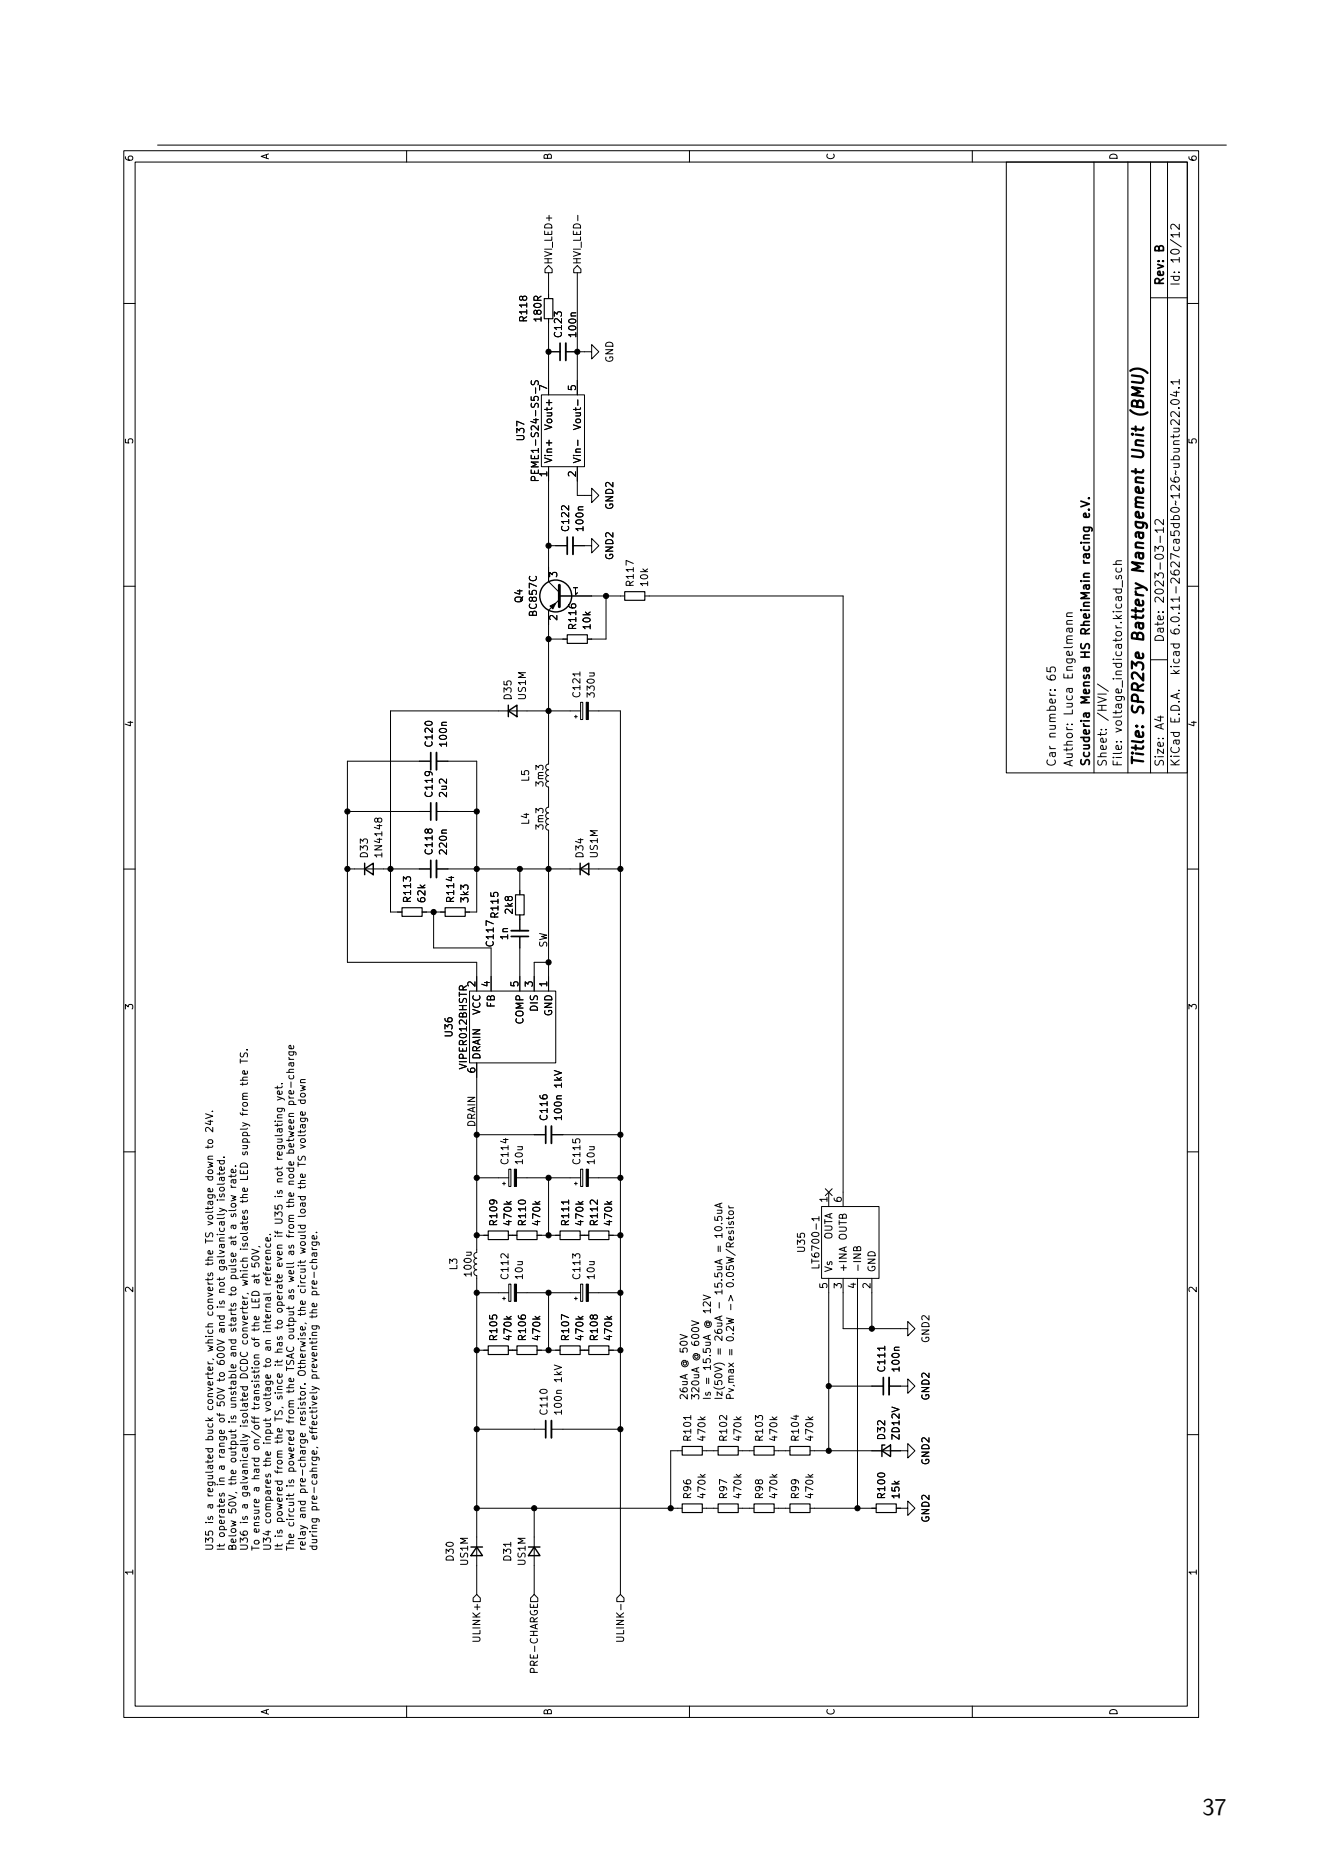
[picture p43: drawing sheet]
<svg xmlns="http://www.w3.org/2000/svg" width="210mm" height="297mm" viewBox="0 0 210 297" stroke-linecap="round" stroke-linejoin="round" font-family="sans-serif">
<defs><g id="words">
<text font-size="3.8" x="191.2" y="288.5">37</text>
<g font-size="2.5">
<text x="182.4" y="64.9" transform="rotate(-90 182.4 64.9)">(BMU)</text>
<text x="182.4" y="72" transform="rotate(-90 182.4 72)">Unit</text>
<text x="182.4" y="90.4" transform="rotate(-90 182.4 90.4)">Management</text>
<text x="182.4" y="101.7" transform="rotate(-90 182.4 101.7)">Battery</text>
<text x="182.4" y="113.7" transform="rotate(-90 182.4 113.7)">SPR23e</text>
<text x="182.4" y="122" transform="rotate(-90 182.4 122)">Title:</text>
</g>
<g font-size="1.9">
<text x="185.4" y="40.1" transform="rotate(-90 185.4 40.1)">B</text>
<text x="187.9" y="41.9" transform="rotate(-90 187.9 41.9)">10/12</text>
<text x="185.4" y="45.5" transform="rotate(-90 185.4 45.5)">Rev:</text>
<text x="187.9" y="45.5" transform="rotate(-90 187.9 45.5)">Id:</text>
<text x="173.6" y="81.3" transform="rotate(-90 173.6 81.3)">e.V.</text>
<text x="173.6" y="88.9" transform="rotate(-90 173.6 88.9)">racing</text>
<text x="185.4" y="95.9" transform="rotate(-90 185.4 95.9)">2023-03-12</text>
<text x="173.6" y="100.4" transform="rotate(-90 173.6 100.4)">RheinMain</text>
<text x="187.9" y="100.6" transform="rotate(-90 187.9 100.6)">6.0.11-2627ca5db0~126~ubuntu22.04.1</text>
<text x="170.9" y="107.9" transform="rotate(-90 170.9 107.9)">Engelmann</text>
<text x="173.6" y="104.4" transform="rotate(-90 173.6 104.4)">HS</text>
<text x="185.4" y="102.2" transform="rotate(-90 185.4 102.2)">Date:</text>
<text x="187.9" y="107.1" transform="rotate(-90 187.9 107.1)">kicad</text>
<text x="168.3" y="108.2" transform="rotate(-90 168.3 108.2)">65</text>
<text x="170.9" y="113.8" transform="rotate(-90 170.9 113.8)">Luca</text>
<text x="173.6" y="112" transform="rotate(-90 173.6 112)">Mensa</text>
<text x="168.3" y="117.4" transform="rotate(-90 168.3 117.4)">number:</text>
<text x="176.3" y="114.6" transform="rotate(-90 176.3 114.6)">/HVI/</text>
<text x="178.8" y="116.2" transform="rotate(-90 178.8 116.2)">voltage_indicator.kicad_sch</text>
<text x="185.4" y="116" transform="rotate(-90 185.4 116)">A4</text>
<text x="187.9" y="115" transform="rotate(-90 187.9 115)">E.D.A.</text>
<text x="168.3" y="122" transform="rotate(-90 168.3 122)">Car</text>
<text x="170.9" y="122" transform="rotate(-90 170.9 122)">Author:</text>
<text x="173.6" y="122" transform="rotate(-90 173.6 122)">Scuderia</text>
<text x="176.3" y="122" transform="rotate(-90 176.3 122)">Sheet:</text>
<text x="178.8" y="122" transform="rotate(-90 178.8 122)">File:</text>
<text x="185.4" y="122" transform="rotate(-90 185.4 122)">Size:</text>
<text x="187.9" y="122" transform="rotate(-90 187.9 122)">KiCad</text>
</g>
<g font-size="1.6">
<text x="21.5" y="25.8" transform="rotate(-90 21.5 25.8)">6</text>
<text x="43.1" y="25.4" transform="rotate(-90 43.1 25.4)">A</text>
<text x="88.1" y="25.5" transform="rotate(-90 88.1 25.5)">B</text>
<text x="133" y="25.5" transform="rotate(-90 133 25.5)">C</text>
<text x="178" y="25.5" transform="rotate(-90 178 25.5)">D</text>
<text x="190.6" y="25.8" transform="rotate(-90 190.6 25.8)">6</text>
<text x="88.1" y="42.1" transform="rotate(-90 88.1 42.1)">HVI_LED+</text>
<text x="92.7" y="42.1" transform="rotate(-90 92.7 42.1)">HVI_LED-</text>
<text x="84.1" y="51.3" transform="rotate(-90 84.1 51.3)">R118</text>
<text x="86.4" y="51.3" transform="rotate(-90 86.4 51.3)">180R</text>
<text x="89.7" y="53.8" transform="rotate(-90 89.7 53.8)">C123</text>
<text x="91.9" y="53.8" transform="rotate(-90 91.9 53.8)">100n</text>
<text x="97.8" y="57.7" transform="rotate(-90 97.8 57.7)">GND</text>
<text x="87" y="62.3" transform="rotate(-90 87 62.3)">7</text>
<text x="91.5" y="62.3" transform="rotate(-90 91.5 62.3)">5</text>
<text x="21.5" y="70.7" transform="rotate(-90 21.5 70.7)">5</text>
<text x="83.7" y="70.2" transform="rotate(-90 83.7 70.2)">U37</text>
<text x="88.1" y="68.5" transform="rotate(-90 88.1 68.5)">Vout+</text>
<text x="92.7" y="68.5" transform="rotate(-90 92.7 68.5)">Vout-</text>
<text x="190.6" y="70.7" transform="rotate(-90 190.6 70.7)">5</text>
<text x="86" y="76.7" transform="rotate(-90 86 76.7)">PEME1-S24-S5-S</text>
<text x="87" y="76" transform="rotate(-90 87 76)">1</text>
<text x="88.1" y="73.7" transform="rotate(-90 88.1 73.7)">Vin+</text>
<text x="91.5" y="76" transform="rotate(-90 91.5 76)">2</text>
<text x="92.7" y="73.7" transform="rotate(-90 92.7 73.7)">Vin-</text>
<text x="97.8" y="81.1" transform="rotate(-90 97.8 81.1)">GND2</text>
<text x="90.8" y="84.7" transform="rotate(-90 90.8 84.7)">C122</text>
<text x="93.1" y="84.7" transform="rotate(-90 93.1 84.7)">100n</text>
<text x="97.8" y="89.1" transform="rotate(-90 97.8 89.1)">GND2</text>
<text x="83.4" y="96" transform="rotate(-90 83.4 96)">Q4</text>
<text x="92.1" y="92.7" transform="rotate(-180 92.1 92.7)">1</text>
<text x="101.1" y="93.4" transform="rotate(-90 101.1 93.4)">R117</text>
<text x="103.4" y="93.4" transform="rotate(-90 103.4 93.4)">10k</text>
<text x="85.7" y="98.2" transform="rotate(-90 85.7 98.2)">BC857C</text>
<text x="91.9" y="100.3" transform="rotate(-90 91.9 100.3)">R116</text>
<text x="94.2" y="100.3" transform="rotate(-90 94.2 100.3)">10k</text>
<text x="81.7" y="111.4" transform="rotate(-90 81.7 111.4)">D35</text>
<text x="83.9" y="111.4" transform="rotate(-90 83.9 111.4)">US1M</text>
<text x="92.6" y="111.1" transform="rotate(-90 92.6 111.1)">C121</text>
<text x="94.9" y="111.1" transform="rotate(-90 94.9 111.1)">330u</text>
<text x="21.5" y="115.7" transform="rotate(-90 21.5 115.7)">4</text>
<text x="69.1" y="118.9" transform="rotate(-90 69.1 118.9)">C120</text>
<text x="71.4" y="118.9" transform="rotate(-90 71.4 118.9)">100n</text>
<text x="190.6" y="115.7" transform="rotate(-90 190.6 115.7)">4</text>
<text x="84.5" y="124.4" transform="rotate(-90 84.5 124.4)">L5</text>
<text x="86.7" y="125.2" transform="rotate(-90 86.7 125.2)">3m3</text>
<text x="69.1" y="126.9" transform="rotate(-90 69.1 126.9)">C119</text>
<text x="71.4" y="126.9" transform="rotate(-90 71.4 126.9)">2u2</text>
<text x="84.5" y="131.2" transform="rotate(-90 84.5 131.2)">L4</text>
<text x="58.8" y="136.6" transform="rotate(-90 58.8 136.6)">D33</text>
<text x="61.1" y="136.6" transform="rotate(-90 61.1 136.6)">1N4148</text>
<text x="69.1" y="136.1" transform="rotate(-90 69.1 136.1)">C118</text>
<text x="71.4" y="136.1" transform="rotate(-90 71.4 136.1)">220n</text>
<text x="86.7" y="132.1" transform="rotate(-90 86.7 132.1)">3m3</text>
<text x="93.1" y="136.6" transform="rotate(-90 93.1 136.6)">D34</text>
<text x="95.4" y="136.6" transform="rotate(-90 95.4 136.6)">US1M</text>
<text x="65.7" y="143.7" transform="rotate(-90 65.7 143.7)">R113</text>
<text x="68" y="143.7" transform="rotate(-90 68 143.7)">62k</text>
<text x="72.5" y="143.7" transform="rotate(-90 72.5 143.7)">R114</text>
<text x="74.8" y="143.7" transform="rotate(-90 74.8 143.7)">3k3</text>
<text x="79.6" y="146.1" transform="rotate(-90 79.6 146.1)">R115</text>
<text x="81.1" y="149.6" transform="rotate(-90 81.1 149.6)">1n</text>
<text x="81.8" y="145.5" transform="rotate(-90 81.8 145.5)">2k8</text>
<text x="78.8" y="150.7" transform="rotate(-90 78.8 150.7)">C117</text>
<text x="87" y="150.7" transform="rotate(-90 87 150.7)">SW</text>
<text x="21.5" y="160.7" transform="rotate(-90 21.5 160.7)">3</text>
<text x="75.6" y="157" transform="rotate(-90 75.6 157)">2</text>
<text x="76.7" y="161.4" transform="rotate(-90 76.7 161.4)">VCC</text>
<text x="77.8" y="157" transform="rotate(-90 77.8 157)">4</text>
<text x="79" y="160.3" transform="rotate(-90 79 160.3)">FB</text>
<text x="82.4" y="157" transform="rotate(-90 82.4 157)">5</text>
<text x="84.7" y="157" transform="rotate(-90 84.7 157)">3</text>
<text x="85.8" y="160.9" transform="rotate(-90 85.8 160.9)">DIS</text>
<text x="87" y="157" transform="rotate(-90 87 157)">1</text>
<text x="88.1" y="161.6" transform="rotate(-90 88.1 161.6)">GND</text>
<text x="190.6" y="160.7" transform="rotate(-90 190.6 160.7)">3</text>
<text x="72.3" y="165" transform="rotate(-90 72.3 165)">U36</text>
<text x="83.6" y="163" transform="rotate(-90 83.6 163)">COMP</text>
<text x="39.4" y="171" transform="rotate(-90 39.4 171)">the</text>
<text x="44.9" y="172.8" transform="rotate(-90 44.9 172.8)">yet.</text>
<text x="46.7" y="173.9" transform="rotate(-90 46.7 173.9)">pre-charge</text>
<text x="74.6" y="170.1" transform="rotate(-90 74.6 170.1)">VIPER012BHSTR</text>
<text x="75.6" y="170.7" transform="rotate(-90 75.6 170.7)">6</text>
<text x="76.7" y="168.5" transform="rotate(-90 76.7 168.5)">DRAIN</text>
<text x="89.7" y="173" transform="rotate(-90 89.7 173)">1kV</text>
<text x="33.9" y="178.4" transform="rotate(-90 33.9 178.4)">24V.</text>
<text x="39.4" y="175.9" transform="rotate(-90 39.4 175.9)">from</text>
<text x="48.6" y="174.1" transform="rotate(-90 48.6 174.1)">down</text>
<text x="75.6" y="179.3" transform="rotate(-90 75.6 179.3)">DRAIN</text>
<text x="87.4" y="178.3" transform="rotate(-90 87.4 178.3)">C116</text>
<text x="89.7" y="178.3" transform="rotate(-90 89.7 178.3)">100n</text>
<text x="44.9" y="182.5" transform="rotate(-90 44.9 182.5)">regulating</text>
<text x="46.7" y="181.8" transform="rotate(-90 46.7 181.8)">between</text>
<text x="48.6" y="184.3" transform="rotate(-90 48.6 184.3)">TS voltage</text>
<text x="81.2" y="185.3" transform="rotate(-90 81.2 185.3)">C114</text>
<text x="83.5" y="185.3" transform="rotate(-90 83.5 185.3)">10u</text>
<text x="92.6" y="185.3" transform="rotate(-90 92.6 185.3)">C115</text>
<text x="94.9" y="185.3" transform="rotate(-90 94.9 185.3)">10u</text>
<text x="33.9" y="186.4" transform="rotate(-90 33.9 186.4)">down</text>
<text x="35.7" y="189.3" transform="rotate(-90 35.7 189.3)">isolated.</text>
<text x="37.6" y="187.3" transform="rotate(-90 37.6 187.3)">rate.</text>
<text x="39.4" y="190.2" transform="rotate(-90 39.4 190.2)">the</text>
<text x="39.4" y="186.5" transform="rotate(-90 39.4 186.5)">LED supply</text>
<text x="44.9" y="188.7" transform="rotate(-90 44.9 188.7)">is</text>
<text x="44.9" y="186.2" transform="rotate(-90 44.9 186.2)">not</text>
<text x="46.7" y="190.5" transform="rotate(-90 46.7 190.5)">the</text>
<text x="46.7" y="186.8" transform="rotate(-90 46.7 186.8)">node</text>
<text x="48.6" y="187.9" transform="rotate(-90 48.6 187.9)">the</text>
<text x="131.5" y="191.3" transform="rotate(-90 131.5 191.3)">1</text>
<text x="133.8" y="191.3" transform="rotate(-90 133.8 191.3)">6</text>
<text x="33.9" y="196.6" transform="rotate(-90 33.9 196.6)">TS voltage</text>
<text x="37.6" y="196.8" transform="rotate(-90 37.6 196.8)">at</text>
<text x="37.6" y="194.1" transform="rotate(-90 37.6 194.1)">a</text>
<text x="37.6" y="192.1" transform="rotate(-90 37.6 192.1)">slow</text>
<text x="39.4" y="197.9" transform="rotate(-90 39.4 197.9)">isolates</text>
<text x="44.9" y="193" transform="rotate(-90 44.9 193)">U35</text>
<text x="46.7" y="195.4" transform="rotate(-90 46.7 195.4)">from</text>
<text x="48.6" y="192.6" transform="rotate(-90 48.6 192.6)">load</text>
<text x="79.4" y="195.1" transform="rotate(-90 79.4 195.1)">R109</text>
<text x="81.7" y="195.1" transform="rotate(-90 81.7 195.1)">470k</text>
<text x="83.9" y="195.1" transform="rotate(-90 83.9 195.1)">R110</text>
<text x="86.2" y="195.1" transform="rotate(-90 86.2 195.1)">470k</text>
<text x="90.8" y="195.1" transform="rotate(-90 90.8 195.1)">R111</text>
<text x="93.1" y="195.1" transform="rotate(-90 93.1 195.1)">470k</text>
<text x="95.4" y="195.1" transform="rotate(-90 95.4 195.1)">R112</text>
<text x="97.6" y="195.1" transform="rotate(-90 97.6 195.1)">470k</text>
<text x="114.8" y="196.2" transform="rotate(-90 114.8 196.2)">10.5uA</text>
<text x="132.7" y="197.1" transform="rotate(-90 132.7 197.1)">OUTA</text>
<text x="134.9" y="197.3" transform="rotate(-90 134.9 197.3)">OUTB</text>
<text x="33.9" y="200.3" transform="rotate(-90 33.9 200.3)">the</text>
<text x="35.7" y="200.6" transform="rotate(-90 35.7 200.6)">galvanically</text>
<text x="37.6" y="202.4" transform="rotate(-90 37.6 202.4)">pulse</text>
<text x="39.4" y="203.7" transform="rotate(-90 39.4 203.7)">which</text>
<text x="41.2" y="200.4" transform="rotate(-90 41.2 200.4)">50V,</text>
<text x="43.1" y="203.5" transform="rotate(-90 43.1 203.5)">reference.</text>
<text x="44.9" y="200.1" transform="rotate(-90 44.9 200.1)">even</text>
<text x="46.7" y="202.8" transform="rotate(-90 46.7 202.8)">well</text>
<text x="46.7" y="198.4" transform="rotate(-90 46.7 198.4)">as</text>
<text x="48.6" y="198.5" transform="rotate(-90 48.6 198.5)">would</text>
<text x="73" y="202" transform="rotate(-90 73 202)">L3</text>
<text x="75.3" y="203.2" transform="rotate(-90 75.3 203.2)">100u</text>
<text x="81.2" y="203.6" transform="rotate(-90 81.2 203.6)">C112</text>
<text x="83.5" y="203.6" transform="rotate(-90 83.5 203.6)">10u</text>
<text x="92.6" y="203.6" transform="rotate(-90 92.6 203.6)">C113</text>
<text x="94.9" y="203.6" transform="rotate(-90 94.9 203.6)">10u</text>
<text x="114.8" y="198.7" transform="rotate(-90 114.8 198.7)">=</text>
<text x="128.3" y="199.3" transform="rotate(-90 128.3 199.3)">U35</text>
<text x="130.6" y="201.9" transform="rotate(-90 130.6 201.9)">LT6700-1</text>
<text x="132.7" y="202.3" transform="rotate(-90 132.7 202.3)">Vs</text>
<text x="134.9" y="202.3" transform="rotate(-90 134.9 202.3)">+INA</text>
<text x="137.2" y="202.3" transform="rotate(-90 137.2 202.3)">-INB</text>
<text x="139.5" y="202.3" transform="rotate(-90 139.5 202.3)">GND</text>
<text x="21.5" y="205.6" transform="rotate(-90 21.5 205.6)">2</text>
<text x="33.9" y="208.4" transform="rotate(-90 33.9 208.4)">converts</text>
<text x="35.7" y="204.3" transform="rotate(-90 35.7 204.3)">not</text>
<text x="37.6" y="205.1" transform="rotate(-90 37.6 205.1)">to</text>
<text x="41.2" y="207.2" transform="rotate(-90 41.2 207.2)">LED at</text>
<text x="44.9" y="207.5" transform="rotate(-90 44.9 207.5)">operate</text>
<text x="48.6" y="208.7" transform="rotate(-90 48.6 208.7)">the</text>
<text x="48.6" y="205" transform="rotate(-90 48.6 205)">circuit</text>
<text x="50.4" y="209.2" transform="rotate(-90 50.4 209.2)">the</text>
<text x="50.4" y="205.5" transform="rotate(-90 50.4 205.5)">pre-charge.</text>
<text x="114.8" y="207.9" transform="rotate(-90 114.8 207.9)">-</text>
<text x="114.8" y="205.5" transform="rotate(-90 114.8 205.5)">15.5uA</text>
<text x="116.7" y="204.3" transform="rotate(-90 116.7 204.3)">0.05W/Resistor</text>
<text x="131.5" y="205" transform="rotate(-90 131.5 205)">5</text>
<text x="133.8" y="205" transform="rotate(-90 133.8 205)">3</text>
<text x="136.1" y="205" transform="rotate(-90 136.1 205)">4</text>
<text x="138.4" y="205" transform="rotate(-90 138.4 205)">2</text>
<text x="190.6" y="205.6" transform="rotate(-90 190.6 205.6)">2</text>
<text x="33.9" y="214.2" transform="rotate(-90 33.9 214.2)">which</text>
<text x="35.7" y="210.9" transform="rotate(-90 35.7 210.9)">and</text>
<text x="37.6" y="215.1" transform="rotate(-90 37.6 215.1)">and</text>
<text x="37.6" y="211" transform="rotate(-90 37.6 211)">starts</text>
<text x="41.2" y="213.5" transform="rotate(-90 41.2 213.5)">of</text>
<text x="41.2" y="210.8" transform="rotate(-90 41.2 210.8)">the</text>
<text x="43.1" y="214.2" transform="rotate(-90 43.1 214.2)">an</text>
<text x="43.1" y="211.1" transform="rotate(-90 43.1 211.1)">internal</text>
<text x="44.9" y="214.2" transform="rotate(-90 44.9 214.2)">has</text>
<text x="79.4" y="213.3" transform="rotate(-90 79.4 213.3)">R105</text>
<text x="81.7" y="213.3" transform="rotate(-90 81.7 213.3)">470k</text>
<text x="83.9" y="213.3" transform="rotate(-90 83.9 213.3)">R106</text>
<text x="86.2" y="213.3" transform="rotate(-90 86.2 213.3)">470k</text>
<text x="90.8" y="213.3" transform="rotate(-90 90.8 213.3)">R107</text>
<text x="93.1" y="213.3" transform="rotate(-90 93.1 213.3)">470k</text>
<text x="95.4" y="213.3" transform="rotate(-90 95.4 213.3)">R108</text>
<text x="97.6" y="213.3" transform="rotate(-90 97.6 213.3)">470k</text>
<text x="113" y="210.9" transform="rotate(-90 113 210.9)">@ 12V</text>
<text x="114.8" y="215.5" transform="rotate(-90 114.8 215.5)">=</text>
<text x="114.8" y="213.1" transform="rotate(-90 114.8 213.1)">26uA</text>
<text x="116.7" y="215.6" transform="rotate(-90 116.7 215.6)">=</text>
<text x="116.7" y="213.2" transform="rotate(-90 116.7 213.2)">0.2W</text>
<text x="148.1" y="213.6" transform="rotate(-90 148.1 213.6)">GND2</text>
<text x="35.7" y="216.1" transform="rotate(-90 35.7 216.1)">600V</text>
<text x="39.4" y="218.7" transform="rotate(-90 39.4 218.7)">DCDC converter,</text>
<text x="43.1" y="216.9" transform="rotate(-90 43.1 216.9)">to</text>
<text x="44.9" y="216.4" transform="rotate(-90 44.9 216.4)">it</text>
<text x="46.7" y="221" transform="rotate(-90 46.7 221)">the</text>
<text x="46.7" y="217.3" transform="rotate(-90 46.7 217.3)">TSAC output</text>
<text x="48.6" y="218.4" transform="rotate(-90 48.6 218.4)">Otherwise,</text>
<text x="50.4" y="219" transform="rotate(-90 50.4 219)">preventing</text>
<text x="89.7" y="219.8" transform="rotate(-90 89.7 219.8)">1kV</text>
<text x="109.3" y="217.5" transform="rotate(-90 109.3 217.5)">@ 50V</text>
<text x="111.1" y="216.4" transform="rotate(-90 111.1 216.4)">@ 600V</text>
<text x="113" y="220.2" transform="rotate(-90 113 220.2)">=</text>
<text x="113" y="217.8" transform="rotate(-90 113 217.8)">15.5uA</text>
<text x="141.1" y="218.3" transform="rotate(-90 141.1 218.3)">C111</text>
<text x="143.3" y="218.3" transform="rotate(-90 143.3 218.3)">100n</text>
<text x="33.9" y="223.7" transform="rotate(-90 33.9 223.7)">converter,</text>
<text x="35.7" y="225.7" transform="rotate(-90 35.7 225.7)">of</text>
<text x="35.7" y="223" transform="rotate(-90 35.7 223)">50V</text>
<text x="37.6" y="225.9" transform="rotate(-90 37.6 225.9)">is</text>
<text x="37.6" y="223.4" transform="rotate(-90 37.6 223.4)">unstable</text>
<text x="39.4" y="226.5" transform="rotate(-90 39.4 226.5)">isolated</text>
<text x="41.2" y="223.6" transform="rotate(-90 41.2 223.6)">transistion</text>
<text x="43.1" y="224.1" transform="rotate(-90 43.1 224.1)">voltage</text>
<text x="44.9" y="225.4" transform="rotate(-90 44.9 225.4)">TS, since</text>
<text x="46.7" y="225.9" transform="rotate(-90 46.7 225.9)">from</text>
<text x="48.6" y="226.4" transform="rotate(-90 48.6 226.4)">resistor.</text>
<text x="87.4" y="225.1" transform="rotate(-90 87.4 225.1)">C110</text>
<text x="89.7" y="225.1" transform="rotate(-90 89.7 225.1)">100n</text>
<text x="109.3" y="222.7" transform="rotate(-90 109.3 222.7)">26uA</text>
<text x="111.1" y="222.7" transform="rotate(-90 111.1 222.7)">320uA</text>
<text x="113" y="222.7" transform="rotate(-90 113 222.7)">Is</text>
<text x="114.8" y="222.7" transform="rotate(-90 114.8 222.7)">Iz(50V)</text>
<text x="116.7" y="222.7" transform="rotate(-90 116.7 222.7)">Pv,max</text>
<text x="148.1" y="222.7" transform="rotate(-90 148.1 222.7)">GND2</text>
<text x="33.9" y="228.7" transform="rotate(-90 33.9 228.7)">buck</text>
<text x="35.7" y="233.5" transform="rotate(-90 35.7 233.5)">a</text>
<text x="35.7" y="231.5" transform="rotate(-90 35.7 231.5)">range</text>
<text x="37.6" y="232.3" transform="rotate(-90 37.6 232.3)">output</text>
<text x="41.2" y="230.2" transform="rotate(-90 41.2 230.2)">on/off</text>
<text x="43.1" y="233.1" transform="rotate(-90 43.1 233.1)">the</text>
<text x="43.1" y="229.4" transform="rotate(-90 43.1 229.4)">input</text>
<text x="44.9" y="229.1" transform="rotate(-90 44.9 229.1)">the</text>
<text x="46.7" y="233.8" transform="rotate(-90 46.7 233.8)">powered</text>
<text x="50.4" y="228.8" transform="rotate(-90 50.4 228.8)">effectively</text>
<text x="110.2" y="229.3" transform="rotate(-90 110.2 229.3)">R101</text>
<text x="112.5" y="229.3" transform="rotate(-90 112.5 229.3)">470k</text>
<text x="115.9" y="229.3" transform="rotate(-90 115.9 229.3)">R102</text>
<text x="118.2" y="229.3" transform="rotate(-90 118.2 229.3)">470k</text>
<text x="121.6" y="229.3" transform="rotate(-90 121.6 229.3)">R103</text>
<text x="123.9" y="229.3" transform="rotate(-90 123.9 229.3)">470k</text>
<text x="127.3" y="229.3" transform="rotate(-90 127.3 229.3)">R104</text>
<text x="129.6" y="229.3" transform="rotate(-90 129.6 229.3)">470k</text>
<text x="141.1" y="229.1" transform="rotate(-90 141.1 229.1)">D32</text>
<text x="143.3" y="229.1" transform="rotate(-90 143.3 229.1)">ZD12V</text>
<text x="148.1" y="233" transform="rotate(-90 148.1 233)">GND2</text>
<text x="33.9" y="239.8" transform="rotate(-90 33.9 239.8)">a</text>
<text x="33.9" y="237.8" transform="rotate(-90 33.9 237.8)">regulated</text>
<text x="35.7" y="236.1" transform="rotate(-90 35.7 236.1)">in</text>
<text x="37.6" y="236" transform="rotate(-90 37.6 236)">the</text>
<text x="39.4" y="239.8" transform="rotate(-90 39.4 239.8)">a</text>
<text x="39.4" y="237.8" transform="rotate(-90 39.4 237.8)">galvanically</text>
<text x="41.2" y="237.1" transform="rotate(-90 41.2 237.1)">a</text>
<text x="41.2" y="235" transform="rotate(-90 41.2 235)">hard</text>
<text x="44.9" y="234" transform="rotate(-90 44.9 234)">from</text>
<text x="46.7" y="236.3" transform="rotate(-90 46.7 236.3)">is</text>
<text x="48.6" y="237.4" transform="rotate(-90 48.6 237.4)">pre-charge</text>
<text x="110.2" y="238.4" transform="rotate(-90 110.2 238.4)">R96</text>
<text x="112.5" y="238.4" transform="rotate(-90 112.5 238.4)">470k</text>
<text x="115.9" y="238.4" transform="rotate(-90 115.9 238.4)">R97</text>
<text x="118.2" y="238.4" transform="rotate(-90 118.2 238.4)">470k</text>
<text x="121.6" y="238.4" transform="rotate(-90 121.6 238.4)">R98</text>
<text x="123.9" y="238.4" transform="rotate(-90 123.9 238.4)">470k</text>
<text x="127.3" y="238.4" transform="rotate(-90 127.3 238.4)">R99</text>
<text x="129.6" y="238.4" transform="rotate(-90 129.6 238.4)">470k</text>
<text x="141.1" y="238.4" transform="rotate(-90 141.1 238.4)">R100</text>
<text x="143.3" y="238.4" transform="rotate(-90 143.3 238.4)">15k</text>
<text x="33.9" y="242.3" transform="rotate(-90 33.9 242.3)">is</text>
<text x="35.7" y="244.4" transform="rotate(-90 35.7 244.4)">operates</text>
<text x="37.6" y="240.7" transform="rotate(-90 37.6 240.7)">50V,</text>
<text x="39.4" y="242.3" transform="rotate(-90 39.4 242.3)">is</text>
<text x="43.1" y="242.3" transform="rotate(-90 43.1 242.3)">compares</text>
<text x="44.9" y="244.4" transform="rotate(-90 44.9 244.4)">is</text>
<text x="44.9" y="242" transform="rotate(-90 44.9 242)">powered</text>
<text x="46.7" y="242.8" transform="rotate(-90 46.7 242.8)">circuit</text>
<text x="48.6" y="241.5" transform="rotate(-90 48.6 241.5)">and</text>
<text x="50.4" y="240.3" transform="rotate(-90 50.4 240.3)">pre-cahrge,</text>
<text x="148.1" y="242.2" transform="rotate(-90 148.1 242.2)">GND2</text>
<text x="21.5" y="250.6" transform="rotate(-90 21.5 250.6)">1</text>
<text x="33.9" y="246.7" transform="rotate(-90 33.9 246.7)">U35</text>
<text x="35.7" y="246.7" transform="rotate(-90 35.7 246.7)">It</text>
<text x="37.6" y="246.7" transform="rotate(-90 37.6 246.7)">Below</text>
<text x="39.4" y="246.7" transform="rotate(-90 39.4 246.7)">U36</text>
<text x="41.2" y="246.7" transform="rotate(-90 41.2 246.7)">To ensure</text>
<text x="43.1" y="246.7" transform="rotate(-90 43.1 246.7)">U34</text>
<text x="44.9" y="246.7" transform="rotate(-90 44.9 246.7)">It</text>
<text x="46.7" y="246.7" transform="rotate(-90 46.7 246.7)">The</text>
<text x="48.6" y="246.7" transform="rotate(-90 48.6 246.7)">relay</text>
<text x="50.4" y="246.7" transform="rotate(-90 50.4 246.7)">during</text>
<text x="72.5" y="248.4" transform="rotate(-90 72.5 248.4)">D30</text>
<text x="74.7" y="249.1" transform="rotate(-90 74.7 249.1)">US1M</text>
<text x="81.6" y="248.4" transform="rotate(-90 81.6 248.4)">D31</text>
<text x="83.9" y="249.1" transform="rotate(-90 83.9 249.1)">US1M</text>
<text x="190.6" y="250.6" transform="rotate(-90 190.6 250.6)">1</text>
<text x="76.7" y="261.3" transform="rotate(-90 76.7 261.3)">ULINK+</text>
<text x="99.5" y="261.3" transform="rotate(-90 99.5 261.3)">ULINK-</text>
<text x="85.8" y="266.2" transform="rotate(-90 85.8 266.2)">PRE-CHARGE</text>
<text x="43.1" y="272.7" transform="rotate(-90 43.1 272.7)">A</text>
<text x="88.1" y="272.8" transform="rotate(-90 88.1 272.8)">B</text>
<text x="133" y="272.8" transform="rotate(-90 133 272.8)">C</text>
<text x="178" y="272.8" transform="rotate(-90 178 272.8)">D</text>
</g>
</g></defs>
<g fill="none" stroke="#000" stroke-width=".16">
<path d="M19.7 24h170.8v249.1h-170.8zM21.5 25.8h167.2v245.5h-167.2zM25 23.1h170M64.6 24v1.8M91.9 34.2v.9M109.6 24v1.8M154.6 24v1.8M160 25.8h28.7v97.1h-28.7zM173.9 25.8v97.1M179.3 25.8v97.1M182.9 25.8v97.1M185.6 25.8v97.1"/>
<path d="M187.5 35.7v.8l-1-.8h-.3l-.1 .2 .1 .5M19.7 48.2h1.8M86.6 42.8l.6-.6 .6 .6v.6h-1.2zM87.2 43.4v4.1M87.2 50.7v12.1M87.2 55.9h1.8M89.9 55.9h4.2v-1.1l1.1 1.1-1.1 1.2v-1.2M91.2 42.8l.6-.6 .5 .6v.6h-1.1zM91.5 49.7l-.7 .1v.3l.1 .1M91.8 43.4v19.4M182.9 47.3h5.8M188.7 48.2h1.8"/>
<path d="M84.4 63.1v.5l.6 .1-.1-.2v-.4l.2-.1 .4 .1 .1 .1-.1 .5M84.5 60.5l-.1 .5 .1 .1h.4l.2-.5 .3-.1 .2 .2-.1 .5M85.1 61.7v.8M86.1 62.8h6.8v11.4h-6.8zM87.2 74.2v18.3l1.7 1.7M87.3 63.6v.8M87.3 70v.8M91.8 74.2v4.6h2.3v1.1l1.1-1.1-1.1-1.2v1.2M91.9 63.6v.8M91.9 70v.8M186.2 63.7a.73 .73 0 0 1 1.3 .3 .84 .84 0 0 1-1.4 0zM186.6 62.4h.9"/>
<path d="M187 62.2v.8l-.9-.3M187.3 64.9h.2M187.3 61.7h.2M187.5 66.7v.9l-1-.9-.3 .1-.1 .2 .1 .5M187.5 65.5v.8l-1-.8h-.3l-.1 .2 .1 .5M187.5 60.7h-1.4l.4 .4M187.5 60.3v.8M19.7 93.2h1.8M84.2 91.6a.54 .54 0 0 0 .4 .8 .54 .54 0 0 0 .7-.6l-.1-.2M87.2 86.8h3M87.4 91.7v-.7l.4 .4 .1-.3h.5l.1 .1-.1 .5M88.5 97.9v.7l-.8-.7-.3 .2 .1 .4"/>
<path d="M88.9 95.3l-1.7 1.7v24.5l-.3 .1-.2 .3 .2 .4 .3 .1M88.9 94.8h10.4M91.1 86.8h3v1.1l1.1-1.1-1.1-1.2v1.2M91.5 93.4v1.2l.3-.3M92.7 80.6h-.7l-.1 .3 .1 .2M96.3 94.8v6.8h-2.9M100.7 89.6l-1.2-.5v.8M102.5 94.8h31.5v97M170.5 97.4l-.9 .1v.3l.1 .2M176.9 89.7h1.4M177.5 91.5l-.1 .4 .2 .1h.2l.1-.5h.3v.5M177.5 90.3l-.1 .4 .3 .3h.3l.2-.2v-.5"/>
<path d="M178.3 89.2h-.8l-.1 .3 .1 .2M178.4 92.3v1M184.4 85.2v1.1M185 84.3h-1.4l.4 .4M185 82.6v.8l-1-.8-.3 .1-.1 .2 .1 .5M185 83.9v.8M188.7 93.2h1.8M71 114.8l-.7 .1-.1 .3 .1 .1M87.2 101.6h3M91.3 113.9h.5M91.5 113.7v.5M92.2 106.8v.7"/>
<path d="M92.3 111.7h.3v2.7h-.3zM92.3 113h-30.2v32h1.8M93.5 113h5.1v140.5M93.7 107h.8M94.4 107l.1 .2-.1 .2-.7 .1M166.9 109.7h.2M167.6 109.7h.2M169.6 115.2h.2M170.3 115.2h.2M174.5 108.7l1.7 1.2M175 116h.2M175.7 116h.2"/>
<path d="M177.5 117.9h.1M178.2 117.9h.1M182.9 104.9h2.7M19.7 138.2h1.8M55.2 129h13.3M55.2 138.2h13.3M60 130.3l.3-.2h.2l.2 .2-.1 .3-.3 .1-.2-.1-.2-.5h-.1l-.2 .1v.3l.1 .2h.1l.2-.2M68.5 121h-13.3v32h20.6v4.6M69.4 121h6.4v24h-1.8M69.4 129h6.4M69.4 138.2h29.2M71 132h-.7l-.1 .3 .1 .2"/>
<path d="M71.7 139.3v.8l-.8-.3M82.6 138.2v4.1M87.2 125.6v2.7l-.3 .2-.2 .3 .2 .3 .3 .1M87.2 132.4v25.2M188.7 138.2h1.8M67.1 145h3.7M68.9 145v5.7h9.2v6.9M73.6 157.4v-.6l-.2-.1-.3 .1-.1 .6h1.2M74.2 156.7l-.6 .4M74.6 157.6h13.7v11.4h-13.7zM78.4 146.9l-1.1-.5v.8M82.6 145.5v2.5"/>
<path d="M82.6 148.9v8.7M87.2 153h-2.3v4.6M33.8 179.3v.7l-.8-.7-.3 .2 .1 .4M38.2 176.9l.2 .3h.9M38.2 171.8h1.1M38.3 167.4l-.1 .4 .1 .2h.3l.2-.5 .3-.1 .2 .2v.5M38.6 176.2l.2 .3M38.6 172.1v.5M38.6 176.9v.5M38.6 176.5h.7M39.2 166.9h.1M39.3 172.1l-.1 .3h-1"/>
<path d="M39.3 171.3h-.7v.3l.1 .2M44.1 174.4l1 .3 .1 .2M44.8 173.5l.1 .3-.2 .2-.6-.1v-.4l.3-.1 .1 .6M44.9 174.6l-.8 .3M45.9 174.3l.2 .3M45.9 174.6h.8M46 175.6l-.1-.3 .2-.2 .5 .1v.4M47.4 174.9h1.1M47.8 174.9v.3l.2 .2 .5-.1v-.4M75.8 169v30.1l-.3 .2-.2 .3 .2 .3 .3 .2M89.3 174.2l-.7 .1-.1 .3 .1 .1M19.7 183.1h1.8"/>
<path d="M32.7 197v.6M32.7 197.3h1.1M32.7 187.1h1.1M33.1 182.1v.5M33.1 187.1v.3l.2 .2 .5-.1v-.4M33.1 181.3l.5-.1 .2 .1v.3l-.2 .2h-.3l-.2-.2zM33.8 182.1l-.1 .3h-1M34.9 190.8h.8M35 189.9l-.1 .2 .2 .2 .1-.1 .1-.3h.3v.4M37 197.4l.1 .3 .1 .2 .3-.2-.1-.3M37 194.8l.1 .4 .1 .2 .3-.2-.1-.4M37 187.6l.1 .4 .1 .1 .3-.1-.1-.4"/>
<path d="M37.5 197.4h-.7v.5M37.5 194.8l-.7 .1v.4M37.5 187.6h-.7v.5M38.6 198.6h.7M38.6 190.8v.4M39.3 190.8l-.1 .3h-1M39.3 187v.5h-1.1M43.7 195.7l.2 .3h1M43.7 193.8h.9l.3 .2v.3l-.3 .2h-.9M44.1 195.7v.5M44.1 189.3v.3l.2 .2 .1-.1 .1-.4h.3v.5M44.1 186.4l.5-.1 .2 .1 .1 .3-.3 .2h-.3l-.2-.2z"/>
<path d="M44.8 183.2l.1 .3-.2 .2-.6-.1v-.4l.3-.1 .1 .6M45.6 191.2h1.1M45.9 191.5v.5M46 186.8l.5-.1 .1 .1 .1 .3-.2 .2h-.4l-.2-.2zM46 183.3l-.1-.3 .2-.2 .5 .1v.4M46.2 198.9l.1 .4 .1 .2 .3-.2-.1-.4M46.6 181.9l.1 .3-.2 .2-.5-.1v-.4l.2-.1 .1 .6M46.7 198.9l-.7 .1v.4M46.7 191.5l-.2 .3h-.9M46.7 190.7h-.7l-.1 .3 .1 .2M46.7 187.8h-.7l-.1 .3 .1 .2M47.4 184.8v.7"/>
<path d="M47.4 185.1h1.1M47.8 198.4l.7 .2-.5 .2 .5 .3-.7 .2M47.8 188.6v.4M48.5 193.2l-.1 .2h-1M48.5 188.6l-.1 .2h-1M50.3 196h.1M50.3 196.5l.1 .3-.2 .2-.5-.1v-.4l.2-.1 .1 .6M74.2 199.1h.7M74.8 199.1l.1 .2v.2l-.7 .1M75.8 187.3h5.1M75.8 196.4h1.8M75.8 180.4h10.9"/>
<path d="M79.9 188.2h.5M80.1 188v.4M80.4 181v.7l-.8-.3M80.5 191l.4 .4M80.8 196.4h1.4M80.9 185.9h.3v2.7h-.3zM81.3 191l-.5 .3M82.1 187.3h10.2M85.1 191l.4 .4M85.4 196.4h3.6M85.8 191l-.4 .3M87.2 187.3v9.1"/>
<path d="M87.7 180.4h10.9M90.4 190.8v.6M91.3 188.2h.5M91.5 188v.4M91.9 191l.5 .4M92.2 196.4h1.4M92.3 185.9h.3v2.7h-.3zM92.7 191l-.5 .3M93.5 187.3h5.1M96.5 191l.4 .4M96.8 196.4h1.8M97.2 191l-.4 .3"/>
<path d="M114.8 196.4h-1.2l.4 .4M114.8 196.1v.7M115.8 191.7l.3 .3M115.8 192h.8M115.9 192.6l.5-.1 .2 .1v.3l-.2 .2h-.3l-.3-.2zM129.8 194.6v.8M130.2 193.8h-1.2l.4 .3M130.2 193.4v.7M130.6 191.8h9.1v11.5h-9.1zM131.2 189l1.1 1.1M131.7 189.5v2.3M132.3 189l-1.1 1.1"/>
<path d="M136.2 198.5l.2-.3h.3l.1 .2v.4h-1.1l.1-.5 .2-.1 .2 .2v.4M188.7 183.1h1.8M33.1 214l.7 .2-.5 .2 .5 .2-.7 .2M33.1 200.7v.5M33.1 208.6v.3l.2 .2 .5-.1v-.4M33.8 216.1l.2 .1M33.8 200.7l-.1 .3h-1M34.5 216.4l.1 .3a.77 .77 0 0 0 1.1 0l-.1-.4h-.4l-.2 .2v.2l.2 .2M34.5 207.8h.1M34.9 201.4h.9l.2 .2v.3M34.9 219.2v.4M34.9 205.5h.8"/>
<path d="M35 218.4l.4-.2 .2 .2 .1 .2-.3 .2h-.3l-.2-.2zM35 206.9l-.1 .3 .2 .1h.1l.1-.4h.3v.4M35 201.4l-.1 .3 .2 .2 .5-.1v-.4M35.2 211.3v.4l.2 .1 .3-.1-.1-.4M35.7 219.2l-.2 .2h-1M35.7 211.3h-.7v.5M35.7 205h-.7l-.1 .3 .1 .2M36.7 205.6v.4M36.8 211.2l-.1 .3 .2 .2 .2-.1 .1-.4h.2v.5M36.8 203.3l-.1-.3 .3-.2 .4 .1v.4M37 215.1l.1 .4 .1 .1 .3-.1-.1-.4M37.5 205.6l-.2 .3h-.9"/>
<path d="M38.6 203.5l.7 .2-.5 .2 .5 .3-.7 .2M39.3 205.6l.2 .1M40 200.8v.6h.6l-.1-.1v-.4l.2-.1h.4l.1 .2-.1 .4M40.4 211.2v.4M40.4 215.9h.8M40.5 213.6l.5-.1 .1 .1 .1 .2-.2 .3h-.4l-.2-.3zM41.2 215.4l-.7 .1-.1 .2 .1 .2M41.2 211.2l-.2 .3h-1M41.2 207.4v.5h-1.2M41.9 211.7h.1M42.3 203.9l.2 .4M42.3 211.7h.7"/>
<path d="M42.3 204.3h.7M42.5 214.2l.1 .4 .1 .1 .3-.1v-.4M43.7 217.1h.1M43.7 215h1.2M44.1 217.1h.8M44.1 210.9v.4M44.1 210l.5-.1 .2 .1 .1 .3-.3 .2h-.3l-.2-.2zM44.1 208.1l.5-.1 .2 .1 .1 .3-.3 .2h-.3l-.2-.2zM44.8 200.8l.1 .4-.2 .1h-.6v-.5h.3l.1 .5M44.9 214.5l-.8 .1v.2l.1 .2M44.9 210.9l-.2 .2h-1M45.6 217.3v.6"/>
<path d="M45.9 202.9l.8 .2-.6 .2 .6 .3-.8 .2M46 205.1l-.1 .3 .2 .1h.2l.1-.4h.2v.4M46.2 206l.1 .4 .1 .2 .3-.2-.1-.4M46.7 206l-.7 .1v.4M47.8 205v.3l.2 .2 .5-.1v-.4M48.5 210.4l.2 .1M49.6 210.8h.9l.3 .2-.1 .3M49.7 210.8l-.1 .3 .2 .2 .5-.1v-.4M75.8 214.7h1.8M75.8 203.3v50.2M75.8 205.5h5.1M79.9 206.5h.5"/>
<path d="M80.1 206.2v.5M80.5 209.3l.4 .4M80.8 214.7h1.4M80.9 204.2h.3v2.7h-.3zM81.3 209.3l-.5 .3M82.1 205.5h10.2M85.1 209.3l.4 .4M85.4 214.7h3.6M85.8 209.3l-.4 .3M87.2 205.5v9.2M90.4 209.5l-1.1-.5v.8M91.3 206.5h.5"/>
<path d="M91.5 206.2v.5M91.9 209.3l.5 .4M92.2 214.7h1.4M92.3 204.2h.3v2.7h-.3zM92.7 209.3l-.5 .3M93.5 205.5h5.1M96.5 209.3l.4 .4M96.8 214.7h1.8M97.2 209.3l-.4 .3M111.1 217.4l-1.1 .4 1.1 .4M113.5 217.1a1.31 1.31 0 0 1 1.7 0M115.8 206.8l.4-.8 .3 .8"/>
<path d="M115.8 216.7l.8 .6M116.2 207.4v.8M116.6 216.7l-.8 .6M131.7 203.3v27.4M134 203.3v7.9h10.3v1.2l1.2-1.2-1.2-1.1v1.1M136.3 203.3v36.5M138.6 203.3v7.9M140.7 214v.7M142.9 214.2l-.7 .1v.2l.1 .2M19.7 228.1h1.8M32.7 230.3h1.1M33.1 230.3v.3l.2 .3 .5-.1v-.5"/>
<path d="M34.5 222.9v.6h.6l-.1-.1v-.4l.2-.1h.4l.1 .2-.1 .4M35 237.4l-.1 .3 .2 .2 .1-.1 .1-.4h.3v.5M36.7 227.3v.5M37.5 227.3l-.2 .3h-.9M38.2 220.5h1.1M38.6 228l1 .4 .1 .2M38.6 220.5v.3l.2 .2 .5-.1v-.4M39.3 228.9l-.1 .2h-1M39.3 228.3l-.7 .3M40 225.2l.2 .3h1M40.4 225.2v.4M41.1 238.4l.1 .4-.2 .1h-.5v-.5h.2l.1 .5"/>
<path d="M42.3 234.4v.3l.1 .1h.2l.1-.4h.3v.4M45.9 237.5v.4M46.7 237.5l-.2 .3h-.9M47.8 228.9h.9l.2 .2v.3M47.8 228.9v.3l.2 .3 .5-.2v-.4M48.4 220h.1M48.5 227.9v.4l-.1 .1h-.6v-.5h.2l.2 .5M49.6 231.7h.9l.3 .2-.1 .3M49.6 220.4l1 .4 .2 .2M49.7 231.7l-.1 .3 .2 .2 .5-.1v-.4M50.3 230.7l.1 .3-.2 .2-.5-.1v-.4l.2-.1 .1 .6M50.3 230.1l.2 .1"/>
<path d="M50.4 220.7l-.8 .3M75.8 239.8h32.6M75.8 227.2h10.9M84.9 239.8v13.7M87.7 227.2h10.9M89.3 221.1h-.7l-.1 .3 .1 .1M108.4 230.7h-1.8v9.1M109.8 225.1v.6M111.3 225.3l.5 .4M111.3 234.4l.5 .4M111.6 239.8h2.6M111.6 230.7h2.6"/>
<path d="M112.1 225.3l-.4 .3M112.1 234.4l-.4 .3M117 234.4l.5 .4M117 225.3l.5 .4M117.4 239.8h2.5M117.4 230.7h2.5M117.8 234.4l-.4 .3M117.8 225.3l-.4 .3M122.8 225.3l.4 .4M122.8 234.4l.4 .4M123.1 239.8h2.5M123.1 230.7h2.5"/>
<path d="M123.5 225.3l-.4 .3M123.5 234.4l-.4 .3M126.6 225v.7l-.9-.3M128.5 225.3l.4 .4M128.5 234.4l.4 .4M128.8 230.7h15.5v1.1l1.2-1.1-1.2-1.2v1.2M128.8 239.8h10.5M129.2 225.3l-.4 .3M129.2 234.4l-.4 .3M131.7 220.4h8.7M141.3 220.4h3v1.1l1.2-1.1-1.2-1.2v1.2M142.5 239.8h1.8v1.1l1.2-1.1-1.2-1.1v1.1"/>
<path d="M188.7 228.1h1.8M47.8 242.6l1 .3 .1 .2M49.6 241.5h.9l.3 .2-.1 .3M49.7 241.5l-.1 .3 .2 .2 .5-.1v-.4M75.2 254.1l.6-.6 .6 .6v.5h-1.2zM75.9 255.1v.8M81.2 245.2v.7M84.3 255v.6h1.1v-.6M84.3 254.1l.6-.6 .6 .6v.5h-1.2zM84.8 255.2v.4M98.1 254.1l.5-.6 .6 .6v.5h-1.1zM98.7 255.1v.8"/>
<path d="M64.6 271.3v1.8M109.6 271.3v1.8M154.6 271.3v1.8"/>
</g>
<path d="M179.7 65.2a2.12 2.12 0 0 0 2.7 .4M179.9 71.5l1.5 .2a.58 .58 0 0 1 .2 .9l-1.7-.1" fill="none" stroke="#000" stroke-width=".36"/>
<g fill="none" stroke="#000" stroke-width=".27">
<path d="M89 54.6v2.7M90.2 85.4v2.7M172.3 89.1v.3l.2 .1M172.3 89.5h.9M173.1 81.7l.1 .4-.2 .1h-.7v-.5l.3-.1 .1 .6M68.5 119.7v2.7M172.6 113.4l.1 .4a.26 .26 0 0 0 .2 .2 .26 .26 0 0 0 .3-.2l-.1-.4M173.2 113.4l-.9 .1v.5M68.5 127.6v2.8M68.5 136.8v2.7M81.3 148.9h2.7M86.7 179v2.8"/>
<path d="M140.4 219v2.8M86.7 225.9v2.7"/>
</g>
<g fill="none" stroke="#000" stroke-width=".18">
<path d="M86.5 47.5h1.4v3.2h-1.4zM99.3 94.1h3.2v1.3h-3.2zM90.2 100.9h3.2v1.4h-3.2zM63.9 144.3h3.2v1.4h-3.2zM70.8 144.3h3.2v1.4h-3.2zM82 142.3h1.3v3.2h-1.3zM77.6 195.7h3.2v1.4h-3.2zM82.2 195.7h3.2v1.4h-3.2zM89 195.7h3.2v1.4h-3.2zM93.6 195.7h3.2v1.4h-3.2zM77.6 214h3.2v1.4h-3.2zM82.2 214h3.2v1.4h-3.2z"/>
<path d="M89 214h3.2v1.4h-3.2zM93.6 214h3.2v1.4h-3.2zM108.4 230h3.2v1.3h-3.2zM108.4 239.1h3.2v1.4h-3.2zM114.2 239.1h3.2v1.4h-3.2zM114.2 230h3.2v1.3h-3.2zM119.9 230h3.2v1.3h-3.2zM119.9 239.1h3.2v1.4h-3.2zM125.6 230h3.2v1.3h-3.2zM125.6 239.1h3.2v1.4h-3.2zM139.3 239.1h3.2v1.4h-3.2z"/>
</g>
<g fill="#000" stroke="#000" stroke-width=".16">
<path d="M87.4 96.4l.9-.5-.4 .9zM93.2 111.7h.3v2.7h-.3zM81.8 185.9h.3v2.7h-.3zM93.2 185.9h.3v2.7h-.3zM81.8 204.2h.3v2.7h-.3zM93.2 204.2h.3v2.7h-.3z"/>
<circle cx="87.2" cy="55.9" r=".41"/>
<circle cx="91.8" cy="55.9" r=".41"/>
<circle cx="87.2" cy="86.8" r=".41"/>
<circle cx="96.3" cy="94.8" r=".41"/>
<circle cx="87.2" cy="113" r=".41"/>
<circle cx="87.2" cy="101.6" r=".41"/>
<circle cx="55.2" cy="129" r=".41"/>
<circle cx="55.2" cy="138.2" r=".41"/>
<circle cx="62.1" cy="138.2" r=".41"/>
<circle cx="75.8" cy="138.2" r=".41"/>
<circle cx="75.8" cy="129" r=".41"/>
<circle cx="82.6" cy="138.2" r=".41"/>
<circle cx="87.2" cy="138.2" r=".41"/>
<circle cx="98.6" cy="138.2" r=".41"/>
<circle cx="68.9" cy="145" r=".41"/>
<circle cx="87.2" cy="153" r=".41"/>
<circle cx="75.8" cy="180.4" r=".41"/>
<circle cx="75.8" cy="196.4" r=".41"/>
<circle cx="75.8" cy="187.3" r=".41"/>
<circle cx="87.2" cy="187.3" r=".41"/>
<circle cx="87.2" cy="196.4" r=".41"/>
<circle cx="98.6" cy="196.4" r=".41"/>
<circle cx="98.6" cy="180.4" r=".41"/>
<circle cx="98.6" cy="187.3" r=".41"/>
<circle cx="75.8" cy="214.7" r=".41"/>
<circle cx="75.8" cy="205.5" r=".41"/>
<circle cx="87.2" cy="214.7" r=".41"/>
<circle cx="87.2" cy="205.5" r=".41"/>
<circle cx="98.6" cy="205.5" r=".41"/>
<circle cx="98.6" cy="214.7" r=".41"/>
<circle cx="138.6" cy="211.2" r=".41"/>
<circle cx="75.8" cy="239.8" r=".41"/>
<circle cx="75.8" cy="227.2" r=".41"/>
<circle cx="84.9" cy="239.8" r=".41"/>
<circle cx="98.6" cy="227.2" r=".41"/>
<circle cx="106.6" cy="239.8" r=".41"/>
<circle cx="131.7" cy="220.4" r=".41"/>
<circle cx="131.7" cy="230.7" r=".41"/>
<circle cx="136.3" cy="239.8" r=".41"/>
</g>
<g fill="none" stroke="#000" stroke-width=".23">
<path d="M80.8 113l1.4-.9v1.8zM80.8 112.1v1.8M58 138.2l1.3-1v1.9zM58 137.2v1.9M92.2 138.2l1.4-1v1.9zM92.2 137.2v1.9M140.2 230.7l1.4-1v1.9zM140.7 229.7h-.5v1.9M74.9 246h1.8M75.8 246l.9 1.3h-1.8zM84 246h1.8M84.9 246l.9 1.3h-1.8z"/>
<circle cx="88.3" cy="94.8" r="2.54"/>
</g>
<path d="M89.9 54.6v2.7M91.1 85.4v2.7M69.4 119.7v2.7M69.4 127.6v2.8M69.4 136.8v2.7M81.3 148h2.7M87.7 179v2.8M141.3 219v2.8M87.7 225.9v2.7" fill="none" stroke="#000" stroke-width=".3"/>
<path d="M88.9 93v3.5" fill="none" stroke="#000" stroke-width=".46"/>
<use href="#words"/>
</svg>
